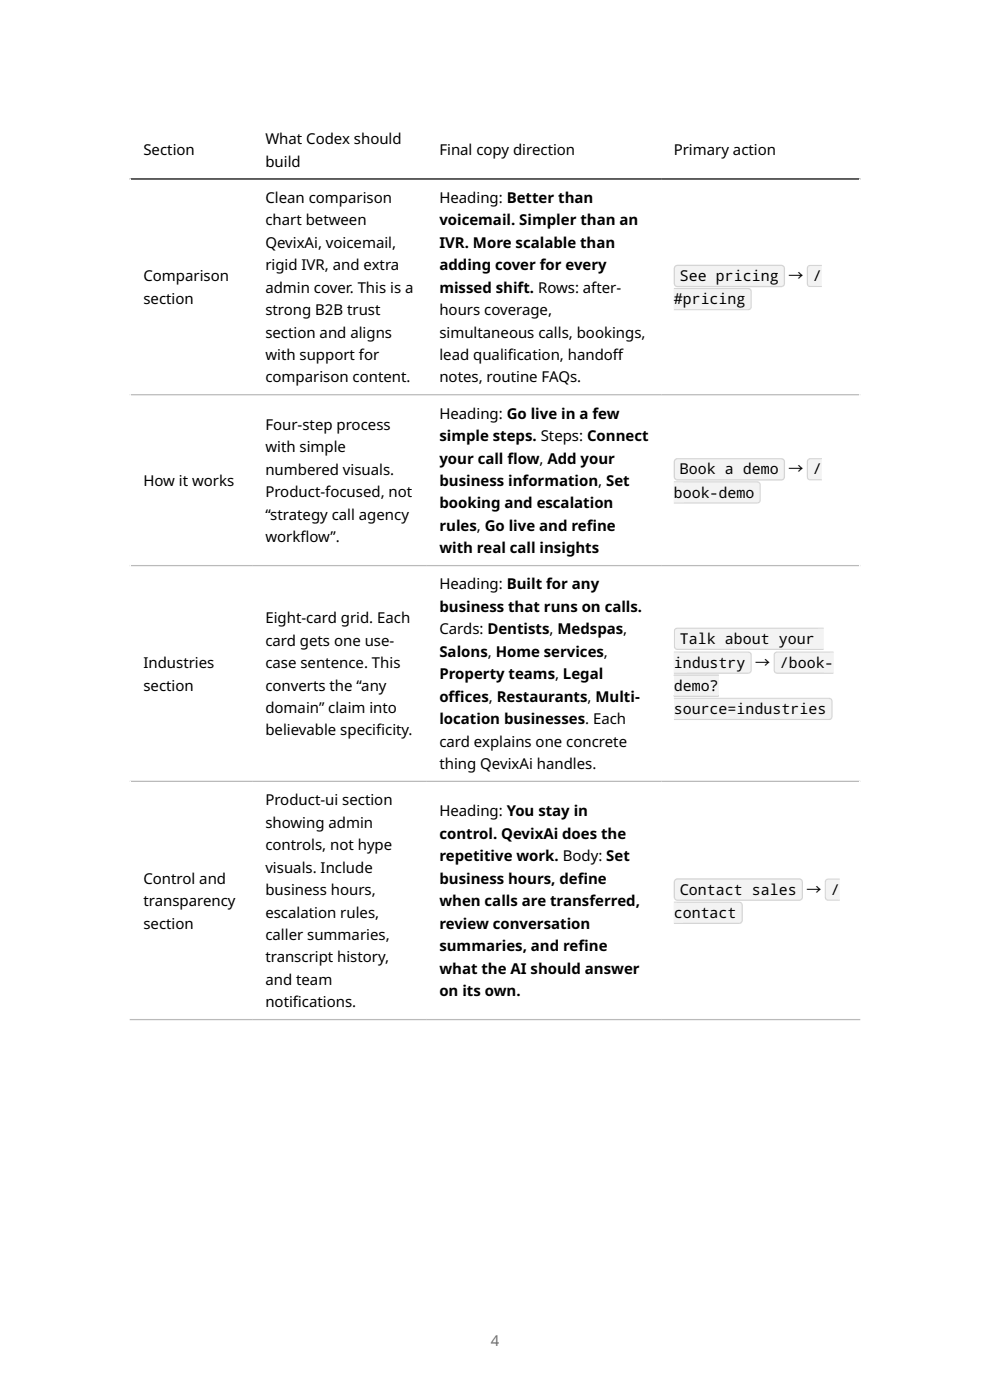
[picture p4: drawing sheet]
<svg xmlns="http://www.w3.org/2000/svg" width="210mm" height="297mm" viewBox="0 0 210 297" stroke-linecap="round" stroke-linejoin="round" font-family="sans-serif">
<defs><g id="words">
<g font-size="3.2">
<text x="30.4" y="33">Section</text>
<text x="56.3" y="30.6">What Codex should</text>
<text x="56.3" y="35.4">build</text>
<text x="93.2" y="33">Final copy direction</text>
<text x="142.9" y="33">Primary action</text>
<text x="56.3" y="43">Clean comparison</text>
<text x="56.3" y="47.8">chart between</text>
<text x="93.2" y="43">Heading: Better than</text>
<text x="93.2" y="47.8">voicemail. Simpler than an</text>
<text x="56.3" y="52.6">QevixAi, voicemail,</text>
<text x="93.2" y="52.6">IVR. More scalable than</text>
<text x="30.4" y="59.7">Comparison</text>
<text x="56.3" y="57.3">rigid IVR, and extra</text>
<text x="93.2" y="57.3">adding cover for every</text>
<text x="144.2" y="59.6">See pricing</text>
<text x="167.2" y="59.6">→</text>
<text x="172.4" y="59.6">/</text>
<text x="30.4" y="64.5">section</text>
<text x="56.3" y="62.1">admin cover. This is a</text>
<text x="93.2" y="62.1">missed shift. Rows: after-</text>
<text x="142.9" y="64.5">#pricing</text>
<text x="56.3" y="66.8">strong B2B trust</text>
<text x="56.3" y="71.6">section and aligns</text>
<text x="93.2" y="66.8">hours coverage,</text>
<text x="93.2" y="71.6">simultaneous calls, bookings,</text>
<text x="56.3" y="76.4">with support for</text>
<text x="93.2" y="76.4">lead qualif</text>
<text x="107.7" y="76.4">ication, handof</text>
<text x="130" y="76.4">f</text>
<text x="56.3" y="81.1">comparison content.</text>
<text x="93.2" y="81.1">notes, routine FAQs.</text>
<text x="93.2" y="88.8">Heading: Go live in a few</text>
<text x="56.3" y="91.2">Four-step process</text>
<text x="56.3" y="96">with simple</text>
<text x="93.2" y="93.6">simple steps. Steps: Connect</text>
<text x="56.3" y="100.7">numbered visuals.</text>
<text x="93.2" y="98.3">your call f</text>
<text x="107.6" y="98.3">low, Add your</text>
<text x="144.2" y="100.6">Book a demo</text>
<text x="167.2" y="100.6">→</text>
<text x="172.4" y="100.6">/</text>
<text x="30.4" y="103.1">How it works</text>
<text x="56.3" y="105.5">Product-focused, not</text>
<text x="93.2" y="103.1">business information, Set</text>
<text x="93.2" y="107.9">booking and escalation</text>
<text x="142.9" y="105.6">book-demo</text>
<text x="56.3" y="110.2">“strategy call agency</text>
<text x="93.2" y="112.6">rules, Go live and ref</text>
<text x="124.5" y="112.6">ine</text>
<text x="56.3" y="115">workf</text>
<text x="63.7" y="115">low”.</text>
<text x="93.2" y="117.4">with real call insights</text>
<text x="93.2" y="125.1">Heading: Built for any</text>
<text x="93.2" y="129.8">business that runs on calls.</text>
<text x="56.3" y="132.2">Eight-card grid. Each</text>
<text x="56.3" y="137">card gets one use-</text>
<text x="93.2" y="134.6">Cards: Dentists, Medspas,</text>
<text x="144.2" y="136.6">Talk about your</text>
<text x="30.4" y="141.7">Industries</text>
<text x="56.3" y="141.7">case sentence. This</text>
<text x="93.2" y="139.3">Salons, Home services,</text>
<text x="142.9" y="141.7">industry</text>
<text x="160.2" y="141.7">→</text>
<text x="165.4" y="141.7">/book-</text>
<text x="30.4" y="146.5">section</text>
<text x="56.3" y="146.5">converts the “any</text>
<text x="93.2" y="144.1">Property teams, Legal</text>
<text x="93.2" y="148.9">of</text>
<text x="95.2" y="148.9">f</text>
<text x="95.2" y="148.9">ices, Restaurants, Multi-</text>
<text x="142.9" y="146.6">demo?</text>
<text x="56.3" y="151.3">domain” claim into</text>
<text x="93.2" y="153.6">location businesses. Each</text>
<text x="142.9" y="151.5">source=industries</text>
<text x="56.3" y="156">believable specif</text>
<text x="79.8" y="156">icity.</text>
<text x="93.2" y="158.4">card explains one concrete</text>
<text x="93.2" y="163.2">thing QevixAi handles.</text>
<text x="56.3" y="170.8">Product-ui section</text>
<text x="93.2" y="173.2">Heading: You stay in</text>
<text x="56.3" y="175.6">showing admin</text>
<text x="93.2" y="178">control. QevixAi does the</text>
<text x="56.3" y="180.4">controls, not hype</text>
<text x="56.3" y="185.1">visuals. Include</text>
<text x="93.2" y="182.7">repetitive work. Body: Set</text>
<text x="30.4" y="187.5">Control and</text>
<text x="56.3" y="189.9">business hours,</text>
<text x="93.2" y="187.5">business hours, def</text>
<text x="122.6" y="187.5">ine</text>
<text x="144.2" y="189.8">Contact sales</text>
<text x="171" y="189.8">→</text>
<text x="176.3" y="189.8">/</text>
<text x="30.4" y="192.3">transparency</text>
<text x="30.4" y="197">section</text>
<text x="56.3" y="194.6">escalation rules,</text>
<text x="93.2" y="192.3">when calls are transferred,</text>
<text x="93.2" y="197">review conversation</text>
<text x="142.9" y="194.7">contact</text>
<text x="56.3" y="199.4">caller summaries,</text>
<text x="93.2" y="201.8">summaries, and ref</text>
<text x="122.7" y="201.8">ine</text>
<text x="56.3" y="204.2">transcript history,</text>
<text x="56.3" y="208.9">and team</text>
<text x="93.2" y="206.5">what the AI should answer</text>
<text x="56.3" y="213.7">notif</text>
<text x="62.1" y="213.7">ications.</text>
<text x="93.2" y="211.3">on its own.</text>
</g>
<text font-size="3.2" fill="#6e6e6e" x="104.1" y="285.5">4</text>
</g></defs>
<path d="M27.5 25.5h155M27.6 25.4v191M182.4 25.4v191" fill="none" stroke="#fff" stroke-width=".26"/>
<path d="M27.5 38h155" fill="none" stroke="#000" stroke-width=".26"/>
<path d="M27.5 83.7h155M27.5 120h155M27.5 165.8h155M27.5 216.3h155" fill="none" stroke="#bbb" stroke-width=".26"/>
<path d="M142.9 56.2h23.6v4.7h-23.6z" fill="#f3f3f3"/>
<path d="M143.4 56.5l22.3-.1 .5 .3 .1 .3v3.1l-.1 .3-.5 .3h-22l-.3-.1-.2-.5v-3.1zM143.1 56.4l.6-.2h22a.8 .8 0 0 1 .8 .8v3.1a.8 .8 0 0 1-.8 .8h-22a.8 .8 0 0 1-.8-.8v-3.1z" fill-rule="evenodd" fill="#d6d6d6"/>
<path d="M171.1 56.2h3.2v4.7h-3.2z" fill="#f3f3f3"/>
<g fill="#d6d6d6">
<path d="M171.4 60.1h2.9v.6h-2.4a.53 .53 0 0 1-.5-.6zM171.1 60.1h3.2v.8h-2.4a.8 .8 0 0 1-.8-.8z" fill-rule="evenodd"/>
<path d="M171.6 56.5l.4-.1v4.3a.53 .53 0 0 1-.6-.6v-3.1zM171.3 56.4l.7-.2-.1 4.7a.8 .8 0 0 1-.8-.8v-3.1z" fill-rule="evenodd"/>
<path d="M171.6 56.5l2.7-.1v.6h-2.9zM171.3 56.4l.6-.2h2.4v.8h-3.2z" fill-rule="evenodd"/>
</g>
<path d="M142.9 61.1h16.6v4.7h-16.6z" fill="#f3f3f3"/>
<g fill="#d6d6d6">
<path d="M142.9 65h16.3a.53 .53 0 0 1-.5 .6h-15.8zM142.9 65h16.6a.8 .8 0 0 1-.8 .8h-15.8z" fill-rule="evenodd"/>
<path d="M158.6 61.3a.53 .53 0 0 1 .6 .6v3.1a.53 .53 0 0 1-.6 .6zM158.6 61.1h.1a.8 .8 0 0 1 .8 .8v3.1a.8 .8 0 0 1-.9 .8z" fill-rule="evenodd"/>
<path d="M142.9 61.3h15.8a.53 .53 0 0 1 .5 .6h-16.3zM142.9 61.1h15.8a.67 .67 0 0 1 .7 .8h-16.5z" fill-rule="evenodd"/>
</g>
<path d="M142.9 97.2h23.6v4.7h-23.6z" fill="#f3f3f3"/>
<path d="M143.4 97.5l22.3-.1 .5 .3 .1 .3v3.1l-.1 .3-.5 .3h-22l-.3-.1-.2-.5v-3.1zM143.1 97.4l.6-.2h22a.8 .8 0 0 1 .8 .8v3.1a.8 .8 0 0 1-.8 .8h-22a.8 .8 0 0 1-.8-.8v-3.1z" fill-rule="evenodd" fill="#d6d6d6"/>
<path d="M171.1 97.2h3.2v4.7h-3.2z" fill="#f3f3f3"/>
<g fill="#d6d6d6">
<path d="M171.4 101.1h2.9v.6h-2.4a.53 .53 0 0 1-.5-.6zM171.1 101.1h3.2v.8h-2.4a.8 .8 0 0 1-.8-.8z" fill-rule="evenodd"/>
<path d="M171.6 97.5l.4-.1v4.3a.53 .53 0 0 1-.6-.6v-3.1zM171.3 97.4l.7-.2-.1 4.7a.8 .8 0 0 1-.8-.8v-3.1z" fill-rule="evenodd"/>
<path d="M171.6 97.5l2.7-.1v.6h-2.9zM171.3 97.4l.6-.2h2.4v.8h-3.2z" fill-rule="evenodd"/>
</g>
<path d="M142.9 102.1h18.5v4.8h-18.5z" fill="#f3f3f3"/>
<g fill="#d6d6d6">
<path d="M142.9 106h18.2a.53 .53 0 0 1-.5 .6h-17.7zM142.9 106l18.5 .1a.8 .8 0 0 1-.8 .8h-17.7z" fill-rule="evenodd"/>
<path d="M160.5 102.4a.53 .53 0 0 1 .6 .5v3.2a.53 .53 0 0 1-.6 .5zM160.5 102.1h.1a.8 .8 0 0 1 .8 .8v3.2a.8 .8 0 0 1-.9 .8z" fill-rule="evenodd"/>
<path d="M142.9 102.4h17.7a.53 .53 0 0 1 .5 .5h-18.2zM142.9 102.1h17.7a.67 .67 0 0 1 .7 .8h-18.4z" fill-rule="evenodd"/>
</g>
<path d="M142.9 133.1h31.8v4.8h-31.8z" fill="#f3f3f3"/>
<g fill="#d6d6d6">
<path d="M143.2 137h31.5v.6h-31a.53 .53 0 0 1-.5-.6zM142.9 137h31.8v.9h-31a.8 .8 0 0 1-.8-.9z" fill-rule="evenodd"/>
<path d="M143.4 133.5l.4-.1v4.2a.53 .53 0 0 1-.6-.5v-3.2zM143.1 133.4l.7-.3-.1 4.8a.8 .8 0 0 1-.8-.8v-3.2z" fill-rule="evenodd"/>
<path d="M143.4 133.5l31.3-.1v.6h-31.5zM143.1 133.4l.6-.3h31v.9h-31.8z" fill-rule="evenodd"/>
</g>
<path d="M142.9 138.2h16.6v4.8h-16.6z" fill="#f3f3f3"/>
<g fill="#d6d6d6">
<path d="M142.9 142.1h16.3a.53 .53 0 0 1-.5 .6h-15.8zM142.9 142.1l16.6 .1a.8 .8 0 0 1-.8 .8h-15.8z" fill-rule="evenodd"/>
<path d="M158.6 138.5a.53 .53 0 0 1 .6 .5v3.2a.53 .53 0 0 1-.6 .5zM158.6 138.2h.1a.8 .8 0 0 1 .8 .8v3.2a.8 .8 0 0 1-.9 .8z" fill-rule="evenodd"/>
<path d="M142.9 138.5h15.8a.53 .53 0 0 1 .5 .5h-16.3zM142.9 138.2h15.8a.67 .67 0 0 1 .7 .8h-16.5z" fill-rule="evenodd"/>
</g>
<path d="M164.1 138.2h12.7v4.8h-12.7z" fill="#f3f3f3"/>
<g fill="#d6d6d6">
<path d="M164.3 142.1h12.5v.6h-11.9a.53 .53 0 0 1-.6-.6zM164.1 142.1h12.7v.9h-11.9a.8 .8 0 0 1-.8-.9z" fill-rule="evenodd"/>
<path d="M164.6 138.5h.3v4.2a.53 .53 0 0 1-.6-.5v-3.2zM164.3 138.4l.6-.2v4.8a.8 .8 0 0 1-.8-.8v-3.2z" fill-rule="evenodd"/>
<path d="M164.6 138.5h12.2v.5h-12.5zM164.3 138.4l.6-.2h11.9v.8h-12.7z" fill-rule="evenodd"/>
</g>
<path d="M142.9 143.1h9.5v4.8h-9.5z" fill="#f3f3f3"/>
<g fill="#d6d6d6">
<path d="M142.9 147.5l9.5 .1zM142.9 147.5h9.5v.4h-9.5z" fill-rule="evenodd"/>
<path d="M142.9 143.4h9.5zM142.9 143.1h9.5v.3h-9.5z" fill-rule="evenodd"/>
</g>
<path d="M142.9 148h33.7v4.8h-33.7z" fill="#f3f3f3"/>
<g fill="#d6d6d6">
<path d="M142.9 151.9h33.5a.53 .53 0 0 1-.6 .6h-32.9zM142.9 151.9l33.7 .1a.8 .8 0 0 1-.8 .8h-32.9z" fill-rule="evenodd"/>
<path d="M175.8 148.3a.53 .53 0 0 1 .6 .5v3.2a.53 .53 0 0 1-.6 .5zM175.8 148a.8 .8 0 0 1 .8 .8v3.2a.8 .8 0 0 1-.8 .8z" fill-rule="evenodd"/>
<path d="M142.9 148.3h32.9a.53 .53 0 0 1 .6 .6h-33.5zM142.9 148h32.9a.67 .67 0 0 1 .8 .9h-33.7z" fill-rule="evenodd"/>
</g>
<path d="M142.9 186.3h27.4v4.8h-27.4z" fill="#f3f3f3"/>
<path d="M143.4 186.7l26.1-.1 .3 .1 .3 .4v3.2l-.1 .3-.5 .2h-25.8h-.3l-.2-.5v-3.2zM143.1 186.6l.6-.3h25.8a.8 .8 0 0 1 .8 .8v3.2a.8 .8 0 0 1-.8 .8h-25.8a.8 .8 0 0 1-.8-.8v-3.2z" fill-rule="evenodd" fill="#d6d6d6"/>
<path d="M174.9 186.3h3.3v4.8h-3.3z" fill="#f3f3f3"/>
<g fill="#d6d6d6">
<path d="M175.2 190.3h3v.5h-2.5a.53 .53 0 0 1-.5-.5zM174.9 190.3h3.3v.8h-2.5a.8 .8 0 0 1-.8-.8z" fill-rule="evenodd"/>
<path d="M175.5 186.7l.3-.1v4.2a.53 .53 0 0 1-.6-.5v-3.2zM175.2 186.6l.6-.3-.1 4.8a.8 .8 0 0 1-.8-.8v-3.2z" fill-rule="evenodd"/>
<path d="M175.5 186.7l2.7-.1v.6h-3zM175.2 186.6l.5-.3h2.5v.9h-3.3z" fill-rule="evenodd"/>
</g>
<path d="M142.9 191.3h14.7v4.7h-14.7z" fill="#f3f3f3"/>
<g fill="#d6d6d6">
<path d="M142.9 195.2h14.4a.53 .53 0 0 1-.5 .6h-13.9zM142.9 195.2h14.7a.8 .8 0 0 1-.8 .8h-13.9z" fill-rule="evenodd"/>
<path d="M156.7 191.5a.53 .53 0 0 1 .6 .5v3.2a.53 .53 0 0 1-.6 .6zM156.7 191.3h.1a.8 .8 0 0 1 .8 .7v3.2a.8 .8 0 0 1-.9 .8z" fill-rule="evenodd"/>
<path d="M142.9 191.5h13.9a.53 .53 0 0 1 .5 .6h-14.4zM142.9 191.3h13.9a.67 .67 0 0 1 .7 .8h-14.6z" fill-rule="evenodd"/>
</g>
<use href="#words"/>
</svg>
